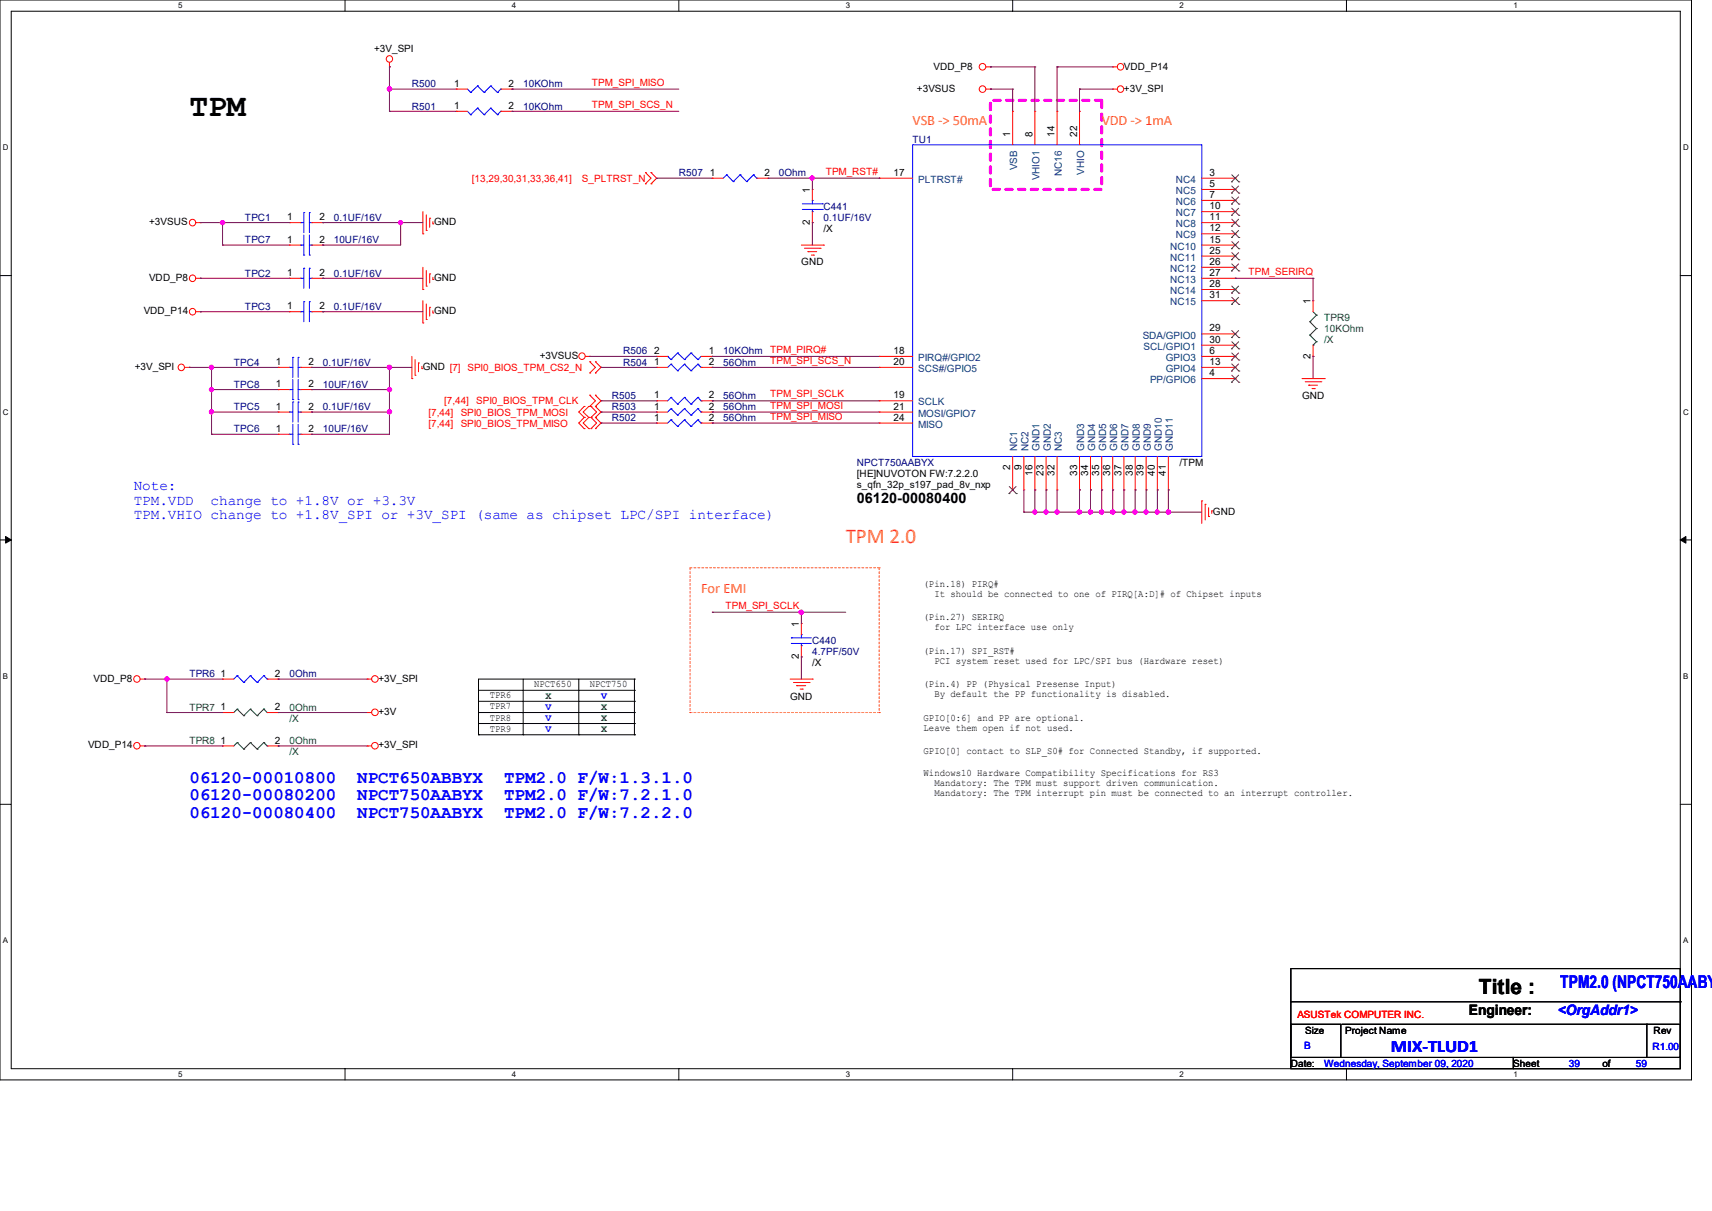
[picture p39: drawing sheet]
<svg xmlns="http://www.w3.org/2000/svg" width="297mm" height="210mm" viewBox="0 0 297 210" stroke-linecap="round" stroke-linejoin="round" font-family="sans-serif">
<defs><g id="words">
<text font-size="5.6" x="32.9" y="20.1">TPM</text>
<text font-size="3.6" fill="#ff8000" x="146.7" y="94.2">TPM 2.0</text>
<text font-size="3.6" x="256.6" y="172.3">Title :</text>
<g font-size="3" fill="#00f">
<text x="32.9" y="135.8">06120-00010800</text>
<text x="62" y="135.8">NPCT650ABBYX</text>
<text x="87.4" y="135.8">TPM2.0 F/W:1.3.1.0</text>
<text x="32.9" y="138.8">06120-00080200</text>
<text x="32.9" y="141.9">06120-00080400</text>
<text x="62" y="138.8">NPCT750AABYX</text>
<text x="62" y="141.9">NPCT750AABYX</text>
<text x="87.4" y="138.8">TPM2.0 F/W:7.2.1.0</text>
<text x="87.4" y="141.9">TPM2.0 F/W:7.2.2.0</text>
<text x="270.7" y="171.4">TPM2.0 (NPCT750AABYX</text>
<text x="241.3" y="182.5">MIX-TLUD1</text>
</g>
<g font-size="2.5" fill="#ff8000">
<text x="158.3" y="21.7">VSB -&gt; 50mA</text>
<text x="191.1" y="21.7">VDD -&gt; 1mA</text>
<text x="121.6" y="102.8">For EMI</text>
</g>
<g font-size="2.5" fill="#00f">
<text x="23.2" y="85">Note:</text>
<text x="23.2" y="87.5">TPM.VDD</text>
<text x="36.5" y="87.5">change to +1.8V or +3.3V</text>
<text x="23.2" y="90">TPM.VHIO change to +1.8V_SPI or +3V_SPI (same as chipset LPC/SPI interface)</text>
<text x="270.3" y="176">&lt;OrgAddr1&gt;</text>
</g>
<g font-size="2.5">
<text x="148.7" y="87.3">06120-00080400</text>
<text x="254.8" y="176.1">Engineer:</text>
</g>
<g font-size="1.7">
<text x="64.9" y="9">+3V_SPI</text>
<text x="78.8" y="15">1</text>
<text x="88.2" y="15">2</text>
<text x="159.1" y="15.9">+3VSUS</text>
<text x="162" y="12.1">VDD_P8</text>
<text x="195" y="12.1">VDD_P14</text>
<text x="195" y="15.9">+3V_SPI</text>
<text x="78.8" y="18.9">1</text>
<text x="88.2" y="18.9">2</text>
<text x="175.3" y="23.7" transform="rotate(-90 175.3 23.7)">1</text>
<text x="179.1" y="23.7" transform="rotate(-90 179.1 23.7)">8</text>
<text x="183" y="23.7" transform="rotate(-90 183 23.7)">14</text>
<text x="186.9" y="23.7" transform="rotate(-90 186.9 23.7)">22</text>
<text x="123.1" y="30.5">1</text>
<text x="132.6" y="30.5">2</text>
<text x="140.5" y="33.4" transform="rotate(-90 140.5 33.4)">1</text>
<text x="155" y="30.5">17</text>
<text x="209.8" y="32.4">5</text>
<text x="209.8" y="30.5">3</text>
<text x="209.8" y="34.3">7</text>
<text x="25.9" y="39.1">+3VSUS</text>
<text x="49.8" y="38.2">1</text>
<text x="55.4" y="38.2">2</text>
<text x="75.3" y="39.1">GND</text>
<text x="140.5" y="39" transform="rotate(-90 140.5 39)">2</text>
<text x="142.9" y="40.2">/X</text>
<text x="209.8" y="40.1">12</text>
<text x="209.8" y="38.2">11</text>
<text x="209.8" y="36.3">10</text>
<text x="49.8" y="42.1">1</text>
<text x="49.8" y="47.8">1</text>
<text x="55.4" y="42.1">2</text>
<text x="55.4" y="47.8">2</text>
<text x="139" y="46">GND</text>
<text x="209.8" y="42.1">15</text>
<text x="209.8" y="44">25</text>
<text x="209.8" y="45.9">26</text>
<text x="209.8" y="47.8">27</text>
<text x="25.9" y="48.7">VDD_P8</text>
<text x="49.8" y="53.6">1</text>
<text x="55.4" y="53.6">2</text>
<text x="75.3" y="48.7">GND</text>
<text x="209.8" y="49.8">28</text>
<text x="209.8" y="51.7">31</text>
<text x="227.4" y="52.7" transform="rotate(-90 227.4 52.7)">1</text>
<text x="24.9" y="54.5">VDD_P14</text>
<text x="75.3" y="54.5">GND</text>
<text x="209.8" y="57.5">29</text>
<text x="209.8" y="59.4">30</text>
<text x="23.4" y="64.2">+3V_SPI</text>
<text x="47.9" y="63.3">1</text>
<text x="53.5" y="63.3">2</text>
<text x="73.4" y="64.2">GND [7] SPI0_BIOS_TPM_CS2_N</text>
<text x="93.6" y="62.2">+3VSUS</text>
<text x="113.5" y="63.3">1</text>
<text x="113.5" y="61.4">2</text>
<text x="123" y="63.3">2</text>
<text x="123" y="61.4">1</text>
<text x="155" y="61.4">18</text>
<text x="155" y="63.3">20</text>
<text x="209.8" y="65.2">4</text>
<text x="209.8" y="61.4">6</text>
<text x="209.8" y="63.3">13</text>
<text x="227.4" y="62.2" transform="rotate(-90 227.4 62.2)">2</text>
<text x="47.9" y="67.1">1</text>
<text x="47.9" y="71">1</text>
<text x="53.5" y="67.1">2</text>
<text x="53.5" y="71">2</text>
<text x="113.5" y="71">1</text>
<text x="113.5" y="69.1">1</text>
<text x="123" y="71">2</text>
<text x="123" y="69.1">2</text>
<text x="155" y="69.1">19</text>
<text x="155" y="71">21</text>
<text x="225.9" y="69.2">GND</text>
<text x="47.9" y="74.9">1</text>
<text x="53.5" y="74.9">2</text>
<text x="113.5" y="72.9">1</text>
<text x="123" y="72.9">2</text>
<text x="155" y="72.9">24</text>
<text x="148.7" y="82.7">[HE]NUVOTON FW:7.2.2.0</text>
<text x="175.3" y="81.5" transform="rotate(-90 175.3 81.5)">2</text>
<text x="177.2" y="81.5" transform="rotate(-90 177.2 81.5)">9</text>
<text x="179.1" y="82.5" transform="rotate(-90 179.1 82.5)">16</text>
<text x="181.1" y="82.5" transform="rotate(-90 181.1 82.5)">23</text>
<text x="183" y="82.5" transform="rotate(-90 183 82.5)">32</text>
<text x="186.9" y="82.5" transform="rotate(-90 186.9 82.5)">33</text>
<text x="188.8" y="82.5" transform="rotate(-90 188.8 82.5)">34</text>
<text x="190.7" y="82.5" transform="rotate(-90 190.7 82.5)">35</text>
<text x="192.6" y="82.5" transform="rotate(-90 192.6 82.5)">36</text>
<text x="194.6" y="82.5" transform="rotate(-90 194.6 82.5)">37</text>
<text x="196.5" y="82.5" transform="rotate(-90 196.5 82.5)">38</text>
<text x="198.4" y="82.5" transform="rotate(-90 198.4 82.5)">39</text>
<text x="200.4" y="82.5" transform="rotate(-90 200.4 82.5)">40</text>
<text x="202.3" y="82.5" transform="rotate(-90 202.3 82.5)">41</text>
<text x="204.6" y="80.8">/TPM</text>
<text x="148.7" y="84.6">s_qfn_32p_s197_pad_8v_nxp</text>
<text x="210.4" y="89.3">GND</text>
<text x="160.2" y="101.8">(Pin.18) PIRQ#</text>
<text x="160.2" y="107.6">(Pin.27) SERIRQ</text>
<text x="162.1" y="103.5">It should be connected to one of PIRQ[A:D]# of Chipset inputs</text>
<text x="138.6" y="108.7" transform="rotate(-90 138.6 108.7)">1</text>
<text x="160.2" y="113.4">(Pin.17) SPI_RST#</text>
<text x="162.1" y="109.3">for LPC interface use only</text>
<text x="16.2" y="118.2">VDD_P8</text>
<text x="38.2" y="117.3">1</text>
<text x="47.7" y="117.3">2</text>
<text x="65.7" y="118.2">+3V_SPI</text>
<text x="92.7" y="119.2">NPCT650</text>
<text x="102.3" y="119.2">NPCT750</text>
<text x="138.6" y="114.3" transform="rotate(-90 138.6 114.3)">2</text>
<text x="140.9" y="115.5">/X</text>
<text x="160.2" y="119.2">(Pin.4) PP (Physical Presense Input)</text>
<text x="162.1" y="115.1">PCI system reset used for LPC/SPI bus (Hardware reset)</text>
<text x="38.2" y="123.1">1</text>
<text x="47.7" y="123.1">2</text>
<text x="65.7" y="124">+3V</text>
<text x="85" y="121.1">TPR6</text>
<text x="85" y="123">TPR7</text>
<text x="85" y="125">TPR8</text>
<text x="137.1" y="121.3">GND</text>
<text x="160.2" y="125">GPIO[0:6] and PP are optional.</text>
<text x="162.1" y="120.9">By default the PP functionality is disabled.</text>
<text x="15.3" y="129.8">VDD_P14</text>
<text x="38.2" y="128.9">1</text>
<text x="47.7" y="128.9">2</text>
<text x="65.7" y="129.8">+3V_SPI</text>
<text x="85" y="126.9">TPR9</text>
<text x="160.2" y="126.7">Leave them open if not used.</text>
<text x="160.2" y="130.8">GPIO[0] contact to SLP_S0# for Connected Standby, if supported.</text>
<text x="160.2" y="134.6">Windows10 Hardware Compatibility Specifications for RS3</text>
<text x="162.1" y="136.4">Mandatory: The TPM must support driven communication.</text>
<text x="162.1" y="138.1">Mandatory: The TPM interrupt pin must be connected to an interrupt controller.</text>
<text x="226.4" y="179.2">Size</text>
<text x="233.4" y="179.2">Project Name</text>
<text x="286.9" y="179.4">Rev</text>
<text x="223.9" y="185">Date:</text>
<text x="262.5" y="185">Sheet</text>
<text x="278" y="185">of</text>
</g>
<g font-size="1.7" fill="#000080">
<text x="71.5" y="15.2">R500</text>
<text x="90.8" y="15.2">10KOhm</text>
<text x="71.5" y="19">R501</text>
<text x="90.8" y="19">10KOhm</text>
<text x="158.3" y="24.8">TU1</text>
<text x="117.8" y="30.6">R507</text>
<text x="135.1" y="30.6">0Ohm</text>
<text x="42.5" y="38.3">TPC1</text>
<text x="57.9" y="38.3">0.1UF/16V</text>
<text x="142.9" y="36.4">C441</text>
<text x="142.9" y="38.3">0.1UF/16V</text>
<text x="42.5" y="42.2">TPC7</text>
<text x="42.5" y="48">TPC2</text>
<text x="57.9" y="42.2">10UF/16V</text>
<text x="57.9" y="48">0.1UF/16V</text>
<text x="42.5" y="53.8">TPC3</text>
<text x="57.9" y="53.8">0.1UF/16V</text>
<text x="40.6" y="63.4">TPC4</text>
<text x="56" y="63.4">0.1UF/16V</text>
<text x="108.1" y="63.4">R504</text>
<text x="108.1" y="61.5">R506</text>
<text x="125.5" y="63.4">56Ohm</text>
<text x="125.5" y="61.5">10KOhm</text>
<text x="40.6" y="67.3">TPC8</text>
<text x="40.6" y="71.1">TPC5</text>
<text x="56" y="67.3">10UF/16V</text>
<text x="56" y="71.1">0.1UF/16V</text>
<text x="106.2" y="71.1">R503</text>
<text x="106.2" y="69.2">R505</text>
<text x="125.5" y="71.1">56Ohm</text>
<text x="125.5" y="69.2">56Ohm</text>
<text x="40.6" y="75">TPC6</text>
<text x="56" y="75">10UF/16V</text>
<text x="106.2" y="73.1">R502</text>
<text x="125.5" y="73.1">56Ohm</text>
<text x="148.7" y="80.8">NPCT750AABYX</text>
<text x="140.9" y="111.7">C440</text>
<text x="140.9" y="113.6">4.7PF/50V</text>
<text x="32.8" y="117.4">TPR6</text>
<text x="50.2" y="117.4">0Ohm</text>
</g>
<g font-size="1.7" fill="#f00">
<text x="102.7" y="14.9">TPM_SPI_MISO</text>
<text x="102.7" y="18.7">TPM_SPI_SCS_N</text>
<text x="81.9" y="31.5">[13,29,30,31,33,36,41]</text>
<text x="101" y="31.5">S_PLTRST_N</text>
<text x="143.3" y="30.3">TPM_RST#</text>
<text x="216.6" y="47.7">TPM_SERIRQ</text>
<text x="133.6" y="61.2">TPM_PIRQ#</text>
<text x="133.6" y="63.1">TPM_SPI_SCS_N</text>
<text x="77" y="70.1">[7,44]</text>
<text x="82.6" y="70.1">SPI0_BIOS_TPM_CLK</text>
<text x="133.6" y="68.9">TPM_SPI_SCLK</text>
<text x="133.6" y="70.9">TPM_SPI_MOSI</text>
<text x="74.3" y="72.1">[7,44]</text>
<text x="74.3" y="74">[7,44]</text>
<text x="79.9" y="72.1">SPI0_BIOS_TPM_MOSI</text>
<text x="79.9" y="74">SPI0_BIOS_TPM_MISO</text>
<text x="133.6" y="72.8">TPM_SPI_MISO</text>
<text x="125.9" y="105.6">TPM_SPI_SCLK</text>
<text x="225.1" y="176.5">ASUSTek COMPUTER INC.</text>
</g>
<g font-size="1.7" fill="#004080">
<text x="176.5" y="29.5" transform="rotate(-90 176.5 29.5)">VSB</text>
<text x="159.3" y="31.7">PLTRST#</text>
<text x="180.3" y="31.2" transform="rotate(-90 180.3 31.2)">VHIO1</text>
<text x="184.2" y="30.5" transform="rotate(-90 184.2 30.5)">NC16</text>
<text x="188.1" y="30.3" transform="rotate(-90 188.1 30.3)">VHIO</text>
<text x="204" y="33.7">NC5</text>
<text x="204" y="31.7">NC4</text>
<text x="204" y="35.6">NC6</text>
<text x="204" y="41.4">NC9</text>
<text x="204" y="39.4">NC8</text>
<text x="204" y="37.5">NC7</text>
<text x="203" y="43.3">NC10</text>
<text x="203" y="45.2">NC11</text>
<text x="203" y="47.2">NC12</text>
<text x="203" y="49.1">NC13</text>
<text x="203" y="51">NC14</text>
<text x="203" y="53">NC15</text>
<text x="198.2" y="58.7">SDA/GPIO0</text>
<text x="159.3" y="62.6">PIRQ#/GPIO2</text>
<text x="159.3" y="64.5">SCS#/GPIO5</text>
<text x="198.4" y="60.7">SCL/GPIO1</text>
<text x="202.3" y="62.6">GPIO3</text>
<text x="202.3" y="64.5">GPIO4</text>
<text x="159.3" y="70.3">SCLK</text>
<text x="199.5" y="66.5">PP/GPIO6</text>
<text x="159.3" y="74.2">MISO</text>
<text x="159.3" y="72.3">MOSI/GPIO7</text>
<text x="176.5" y="78.2" transform="rotate(-90 176.5 78.2)">NC1</text>
<text x="178.4" y="78.2" transform="rotate(-90 178.4 78.2)">NC2</text>
<text x="180.3" y="78.2" transform="rotate(-90 180.3 78.2)">GND1</text>
<text x="182.3" y="78.2" transform="rotate(-90 182.3 78.2)">GND2</text>
<text x="184.2" y="78.2" transform="rotate(-90 184.2 78.2)">NC3</text>
<text x="188.1" y="78.2" transform="rotate(-90 188.1 78.2)">GND3</text>
<text x="190" y="78.2" transform="rotate(-90 190 78.2)">GND4</text>
<text x="191.9" y="78.2" transform="rotate(-90 191.9 78.2)">GND5</text>
<text x="193.8" y="78.2" transform="rotate(-90 193.8 78.2)">GND6</text>
<text x="195.8" y="78.2" transform="rotate(-90 195.8 78.2)">GND7</text>
<text x="197.7" y="78.2" transform="rotate(-90 197.7 78.2)">GND8</text>
<text x="199.6" y="78.2" transform="rotate(-90 199.6 78.2)">GND9</text>
<text x="201.6" y="78.2" transform="rotate(-90 201.6 78.2)">GND10</text>
<text x="203.5" y="78.2" transform="rotate(-90 203.5 78.2)">GND11</text>
</g>
<g font-size="1.7" fill="#008000">
<text x="229.7" y="55.7">TPR9</text>
<text x="229.7" y="57.6">10KOhm</text>
<text x="229.7" y="59.5">/X</text>
<text x="32.8" y="123.2">TPR7</text>
<text x="50.2" y="123.2">0Ohm</text>
<text x="50.2" y="125.2">/X</text>
<text x="94.6" y="121.2">X</text>
<text x="104.3" y="123.1">X</text>
<text x="104.3" y="125.1">X</text>
<text x="32.8" y="129">TPR8</text>
<text x="50.2" y="129">0Ohm</text>
<text x="50.2" y="131">/X</text>
<text x="104.3" y="127">X</text>
</g>
<g font-size="1.7" fill="#00f">
<text x="94.6" y="123.1">V</text>
<text x="94.6" y="125.1">V</text>
<text x="104.3" y="121.2">V</text>
<text x="94.6" y="127">V</text>
<text x="226.3" y="181.9">B</text>
<text x="229.7" y="185">Wednesday, September 09, 2020</text>
<text x="272.2" y="185">39</text>
<text x="283.8" y="185">59</text>
<text x="286.7" y="182.1">R1.00</text>
</g>
<g font-size="1.4">
<text x="30.9" y="1.4">5</text>
<text x="88.8" y="1.4">4</text>
<text x="146.7" y="1.4">3</text>
<text x="204.6" y="1.4">2</text>
<text x="262.6" y="1.4">1</text>
<text x=".5" y="26.1">D</text>
<text x="292" y="26.1">D</text>
<text x=".5" y="71.9">C</text>
<text x="292" y="71.9">C</text>
<text x=".5" y="117.8">B</text>
<text x="292" y="117.8">B</text>
<text x=".5" y="163.6">A</text>
<text x="292" y="163.6">A</text>
<text x="30.9" y="186.8">5</text>
<text x="88.8" y="186.8">4</text>
<text x="146.7" y="186.8">3</text>
<text x="204.6" y="186.8">2</text>
<text x="262.6" y="186.8">1</text>
</g>
</g></defs>
<path d="M0 0h293.5v187.3h-293.5zM1.9 1.9h289.6v183.4h-289.6z" fill="none" stroke="#000" stroke-width=".17"/>
<g fill="#fff">
<path d="M30.9 .2h.8v1.5h-.8z"/>
<path d="M30.9 185.5h.8v1.6h-.8z"/>
</g>
<path d="M59.9 0v1.9M59.9 185.3v2" fill="none" stroke="#000" stroke-width=".17"/>
<g fill="#fff">
<path d="M88.8 .2h.8v1.5h-.8z"/>
<path d="M88.8 185.5h.8v1.6h-.8z"/>
</g>
<path d="M117.8 0v1.9M117.8 185.3v2" fill="none" stroke="#000" stroke-width=".17"/>
<g fill="#fff">
<path d="M146.7 .2h.8v1.5h-.8z"/>
<path d="M146.7 185.5h.8v1.6h-.8z"/>
</g>
<path d="M175.7 0v1.9M175.7 185.3v2" fill="none" stroke="#000" stroke-width=".17"/>
<g fill="#fff">
<path d="M204.6 .2h.8v1.5h-.8z"/>
<path d="M204.6 185.5h.8v1.6h-.8z"/>
</g>
<path d="M233.6 0v1.9M233.6 185.3v2" fill="none" stroke="#000" stroke-width=".17"/>
<g fill="#fff">
<path d="M262.6 .2h.7v1.5h-.7z"/>
<path d="M262.6 185.5h.7v1.6h-.7z"/>
<path d="M.5 24.8h1v1.6h-1z"/>
<path d="M292 24.8h1v1.6h-1z"/>
<path d="M.5 70.7h1v1.5h-1z"/>
<path d="M292 70.7h1v1.5h-1z"/>
</g>
<path d="M0 47.8h1.9M291.5 47.8h2" fill="none" stroke="#000" stroke-width=".17"/>
<g fill="#fff">
<path d="M.5 116.5h.9v1.6h-.9z"/>
<path d="M292 116.5h.9v1.6h-.9z"/>
</g>
<path d="M0 93.6h1.9M291.5 93.6h2" fill="none" stroke="#000" stroke-width=".17"/>
<path d="M1 93l.9 .6-.9 .6zM291.5 93.6l1-.6v1.2z" fill="#000" stroke="#000" stroke-width=".17"/>
<g fill="#fff">
<path d="M.5 162.4h.9v1.5h-.9z"/>
<path d="M292 162.4h.9v1.5h-.9z"/>
</g>
<g fill="none" stroke="#000" stroke-width=".17">
<path d="M83 119.7h27.1M90.8 117.8v9.6M100.4 117.8v9.6M110.1 119.7h.1M110.1 117.8h.1M110.1 117.8h-27.1v9.6M110.1 117.8v9.6M0 139.5h1.9M83 127.4h.1M83 121.6h27.1M83 125.5h27.1M83 127.4h27.1"/>
<path d="M83 123.6h27.1M90.8 127.4h.1M100.4 127.4h.1M110.1 121.6h.1M110.1 125.5h.1M110.1 127.4h.1M110.1 123.6h.1M291.5 139.5h2M223.9 168h67.6v15.4h-67.6zM223.9 177.6h8.7v5.8h-8.7zM223.9 173.7h67.6M232.8 177.6h52.9"/>
<path d="M285.7 177.6h5.8v5.8h-5.8zM285.7 177.6h.1M291.5 173.7h.1M223.9 183.4h38.7v1.9h-38.7zM262.6 183.4h28.9v1.9h-28.9z"/>
</g>
<path d="M171.8 17.4h19.3v15.5h-19.3z" fill="none" stroke="#f0f" stroke-width=".55" stroke-dasharray="1.1"/>
<path d="M119.7 98.5h32.8M119.7 98.5v25.1M152.5 98.5v25.1M152.5 98.5h.1M119.7 123.6h32.8M119.7 123.6h.1M152.5 123.6h.1" fill="none" stroke="#ff8000" stroke-width=".17" stroke-dasharray=".3"/>
<g fill="none" stroke="#f00" stroke-width=".17">
<path d="M67.6 11.6h.1M67.6 10.8v.8M79.2 19.3h.1M79.2 15.5h.1M79.2 15.5h1.9M79.2 19.3h1.9M86.9 15.5h1.9M86.9 19.3h1.9M88.8 19.3h.1M88.8 15.5h.1M171.1 15.5h.7M171.1 11.6h.7"/>
<path d="M171.8 15.5h.1M171.8 11.6h.1M175.7 19.3h.1M175.7 19.3v5.8M179.5 19.3h.1M179.5 19.3v5.8M183.4 19.3h.1M183.4 19.3v5.8M187.3 19.3h.1M187.3 19.3v5.8M193 11.6h.1M193 15.5h.1"/>
<path d="M193 15.5h.8M193 11.6h.8M34 38.6h.8M34.8 38.6h.1M50.2 38.6h.1M50.2 38.6h2M54.1 38.6h1.9M56 38.6h.1M73.4 36.7v3.9M74 40h.1M74 37.3v2.7M74.5 37.8h.1"/>
<path d="M74.5 37.8v1.6M75.1 38.8h.1M75.1 38.4v.4M112 29.9h.1M112 31.9h.1M112 29.9l.9 1-.9 1M112.9 31.9h.1M112.9 29.9h.1M112.9 29.9l1 1-1 1M123.6 30.9h.1M123.6 30.9h1.9M131.3 30.9h1.9"/>
<path d="M133.2 30.9h.1M140.9 32.9h.1M140.9 38.6h.1M140.9 32.9v1.9M140.9 36.7v1.9M152.5 30.9h.1M152.5 30.9h5.8M208.5 38.6h5.8M208.5 30.9h5.8M208.5 32.9h5.8M208.5 36.7h5.8M208.5 34.8h5.8"/>
<path d="M214.3 32.9h.1M214.3 30.9h.1M214.3 38.6h.1M214.3 36.7h.1M214.3 34.8h.1M34 48.3h.8M34 54.1h.8M34.8 48.3h.1M34.8 54.1h.1M50.2 42.5h.1M50.2 48.3h.1M50.2 54.1h.1"/>
<path d="M50.2 48.3h2M50.2 54.1h2M50.2 42.5h2M54.1 48.3h1.9M54.1 54.1h1.9M54.1 42.5h1.9M56 42.5h.1M56 48.3h.1M56 54.1h.1M73.4 50.2h.1M73.4 56h.1M73.4 40.6h.1"/>
<path d="M73.4 46.4v3.8M73.4 52.2v3.8M74 49.6h.1M74 55.4h.1M74 46.9v2.7M74 52.7v2.7M74.5 47.5h.1M74.5 53.3h.1M74.5 47.5v1.6M74.5 53.3v1.5M75.1 48.5h.1M75.1 54.3h.1"/>
<path d="M75.1 48.1v.4M75.1 53.9v.4M139 42.5h3.9M139.6 43.1h2.7M140.2 43.6h.1M140.2 43.6h1.5M140.8 44.2h.3M141.1 44.2h.1M142.3 43.1h.1M142.9 42.5h.1M208.5 48.3h5.8M208.5 42.5h5.8"/>
<path d="M208.5 40.6h5.8M208.5 44.4h5.8M208.5 46.4h5.8M208.5 57.9h5.8M208.5 59.9h5.8M208.5 50.2h5.8M208.5 52.2h5.8M214.3 40.6h.1M214.3 42.5h.1M214.3 44.4h.1M214.3 46.4h.1M214.3 57.9h.1"/>
<path d="M214.3 59.9h.1M214.3 48.3h.1M214.3 50.2h.1M214.3 52.2h.1M227.8 52.2h.1M227.8 52.2v1.9M227.8 59.9v1.9M32 63.7h.9M32.9 63.7h.1M48.3 67.6h.1M48.3 75.3h.1M48.3 63.7h.1"/>
<path d="M48.3 71.5h.1M48.3 63.7h1.9M48.3 67.6h1.9M48.3 71.5h1.9M48.3 75.3h1.9M52.2 63.7h1.9M52.2 67.6h1.9M52.2 71.5h1.9M52.2 75.3h1.9M54.1 67.6h.1M54.1 75.3h.1M54.1 63.7h.1"/>
<path d="M54.1 71.5h.1M71.5 65.7h.1M71.5 61.8v3.9M72 65.1h.1M72 62.4v2.7M72.6 62.9h.1M72.6 62.9v1.6M73.2 63.9h.1M73.2 63.5v.4M101.3 70.5h.1M101.3 72.4h.1M101.3 74.3h.1"/>
<path d="M101.3 70.5l-.9 1 .9 .9M101.3 72.4l-.9 1 .9 .9M101.6 61.8h.7M102.2 72.4h.1M102.2 70.5h.1M102.2 74.3h.1M102.2 70.5l-1 1 1 .9M102.2 72.4l-1 1 1 .9M102.3 61.8h.1M102.3 62.7h.1M102.3 64.7h.1M102.3 68.5h.1"/>
<path d="M102.3 70.5h.1M102.3 62.7l1 1-1 1M102.3 68.5l1 1-1 1M102.5 72.4h.1M102.5 70.5h.1M102.5 74.3h.1M102.5 70.5l1 1-1 .9M102.5 72.4l1 1-1 .9M103.3 64.7h.1M103.3 62.7h.1M103.3 70.5h.1M103.3 72.4h.1"/>
<path d="M103.3 74.3h.1M103.3 68.5h.1M103.3 62.7l1 1-1 1M103.3 70.5l1 1-1 .9M103.3 72.4l1 1-1 .9M103.3 68.5l1 1-1 1M113.9 63.7h.1M113.9 71.5h.1M113.9 73.4h.1M113.9 69.5h.1M113.9 61.8h.1M113.9 63.7h1.9"/>
<path d="M113.9 61.8h1.9M113.9 71.5h1.9M113.9 73.4h1.9M113.9 69.5h1.9M121.6 63.7h2M121.6 61.8h2M121.6 71.5h2M121.6 73.4h2M121.6 69.5h2M123.6 63.7h.1M123.6 71.5h.1M123.6 73.4h.1"/>
<path d="M123.6 69.5h.1M123.6 61.8h.1M152.5 61.8h.1M152.5 69.5h.1M152.5 73.4h.1M152.5 71.5h.1M152.5 63.7h.1M152.5 63.7h5.8M152.5 61.8h5.8M152.5 71.5h5.8M152.5 73.4h5.8M152.5 69.5h5.8"/>
<path d="M175.7 79.2v5.8M177.6 79.2v5.8M179.5 79.2v5.8M181.5 79.2v5.8M183.4 79.2v5.8M187.3 79.2v5.8M189.2 79.2v5.8M191.1 79.2v5.8M193 79.2v5.8M195 79.2v5.8M196.9 79.2v5.8M198.8 79.2v5.8"/>
<path d="M200.8 79.2v5.8M202.7 79.2v5.8M208.5 63.7h5.8M208.5 65.7h5.8M208.5 61.8h5.8M214.3 65.7h.1M214.3 61.8h.1M214.3 63.7h.1M225.9 65.7h3.8M226.4 66.2h2.8M227 66.8h.1M227 66.8h1.6"/>
<path d="M227.6 67.4h.4M227.8 61.8h.1M228 67.4h.1M229.2 66.2h.1M229.7 65.7h.1M175.7 85h.1M177.6 85h.1M179.5 85h.1M181.5 85h.1M183.4 85h.1M187.3 85h.1M189.2 85h.1"/>
<path d="M191.1 85h.1M193 85h.1M195 85h.1M196.9 85h.1M198.8 85h.1M200.8 85h.1M202.7 85h.1M208.5 86.9h.1M208.5 86.9v3.9M209.1 87.5h.1M209.1 87.5v2.7M209.7 89.6h.1"/>
<path d="M209.7 88.1v1.5M210.2 88.6h.1M210.2 88.6v.4M24.3 117.8h.8M25.1 117.8h.1M38.6 117.8h.1M38.6 117.8h2M46.4 117.8h1.9M48.3 117.8h.1M63.7 117.8h.1M63.7 117.8h.8M137.1 117.8h3.8"/>
<path d="M137.7 118.4h2.7M138.2 118.9h.1M138.2 118.9h1.6M138.8 119.5h.4M139 108.1h.1M139 113.9h.1M139 108.1v2M139 112v1.9M139.2 119.5h.1M140.4 118.4h.1M140.9 117.8h.1M24.3 129.4h.8"/>
<path d="M25.1 129.4h.1M38.6 129.4h.1M38.6 123.6h.1M38.6 129.4h2M38.6 123.6h2M46.4 129.4h1.9M46.4 123.6h1.9M48.3 129.4h.1M48.3 123.6h.1M63.7 123.6h.1M63.7 129.4h.1M63.7 129.4h.8"/>
<path d="M63.7 123.6h.8"/>
<circle cx="67.6" cy="10.2" r=".56"/>
<circle cx="170.5" cy="11.6" r=".57"/>
<circle cx="170.5" cy="15.5" r=".57"/>
<circle cx="194.4" cy="15.5" r=".56"/>
<circle cx="194.4" cy="11.6" r=".56"/>
<circle cx="33.4" cy="38.6" r=".56"/>
<circle cx="33.4" cy="48.3" r=".56"/>
<circle cx="33.4" cy="54.1" r=".56"/>
<circle cx="31.4" cy="63.7" r=".56"/>
<circle cx="101" cy="61.8" r=".56"/>
<circle cx="23.7" cy="117.8" r=".56"/>
<circle cx="65" cy="117.8" r=".57"/>
<circle cx="23.7" cy="129.3" r=".56"/>
<circle cx="65" cy="129.3" r=".57"/>
<circle cx="65" cy="123.5" r=".57"/>
</g>
<g fill="none" stroke="#008000" stroke-width=".17">
<path d="M227.2 58.1h.1M227.2 55.8h.1M227.2 58.1l1.2 1.2M227.2 55.8l1.2 1.2M227.8 59.9h.1M227.8 54.1l.6 .6M228.4 59.3h.1M228.4 54.7h.1M228.4 57h.1M228.4 59.3l-.6 .6M228.4 57l-1.2 1.1M228.4 54.7l-1.2 1.1"/>
<path d="M41.1 128.8h.1M41.1 123h.1M41.1 128.8l1.2 1.1M41.1 128.8l-.5 .6M41.1 123l1.2 1.1M41.1 123l-.5 .6M42.3 129.9h.1M42.3 124.1h.1M43.4 128.8h.1M43.4 123h.1M43.4 128.8l1.2 1.1M43.4 128.8l-1.1 1.1"/>
<path d="M43.4 123l1.2 1.1M43.4 123l-1.1 1.1M44.6 129.9h.1M44.6 124.1h.1M45.8 128.8h.1M45.8 123h.1M45.8 128.8l.6 .6M45.8 128.8l-1.2 1.1M45.8 123l.6 .6M45.8 123l-1.2 1.1M46.4 129.4h.1M46.4 123.6h.1"/>
</g>
<g fill="none" stroke="#00f" stroke-width=".17">
<path d="M81.1 19.3l.6 .6M81.1 15.5l.6 .5M81.7 19.9h.1M81.7 16h.1M82.8 18.8h.1M82.8 14.9h.1M82.8 18.8l-1.1 1.1M82.8 18.8l1.2 1.1M82.8 14.9l-1.1 1.1M82.8 14.9l1.2 1.1M84 19.9h.1M84 16h.1"/>
<path d="M85.1 18.8h.1M85.1 14.9h.1M85.1 18.8l-1.1 1.1M85.1 18.8l1.2 1.1M85.1 14.9l-1.1 1.1M85.1 14.9l1.2 1.1M86.3 19.9h.1M86.3 16h.1M86.9 19.3h.1M86.9 15.5h.1M86.9 19.3l-.6 .6M86.9 15.5l-.6 .5"/>
<path d="M52.2 38.6h.1M52.2 38.6h.5M52.7 36.9h.1M52.7 36.9v3.4M53.7 36.9h.1M53.7 36.9v3.4M53.7 38.6h.4M54.1 38.6h.1M126.1 30.3h.1M126.1 30.3l1.1 1.2M126.1 30.3l-.6 .6M127.2 31.5h.1"/>
<path d="M128.4 30.3h.1M128.4 30.3l1.1 1.2M128.4 30.3l-1.2 1.2M129.5 31.5h.1M130.7 30.3h.1M130.7 30.3l.6 .6M130.7 30.3l-1.2 1.2M131.3 30.9h.1M139.2 35.3h3.5M139.2 36.3h3.5M140.9 34.8h.1M140.9 36.7h.1"/>
<path d="M140.9 34.8v.5M140.9 36.3v.4M142.7 35.3h.1M142.7 36.3h.1M158.3 25.1h50.2v54.1h-50.2zM52.2 42.5h.1M52.2 48.3h.1M52.2 54.1h.1M52.2 42.5h.5M52.2 48.3h.5M52.2 54.1h.5M52.7 44.2h.1"/>
<path d="M52.7 46.5h.1M52.7 52.3h.1M52.7 40.8v3.4M52.7 46.5v3.5M52.7 52.3v3.5M53.7 44.2h.1M53.7 46.5h.1M53.7 52.3h.1M53.7 40.8v3.4M53.7 46.5v3.5M53.7 52.3v3.5M53.7 42.5h.4"/>
<path d="M53.7 48.3h.4M53.7 54.1h.4M54.1 42.5h.1M54.1 48.3h.1M54.1 54.1h.1M50.2 67.6h.1M50.2 75.3h.1M50.2 63.7h.1M50.2 71.5h.1M50.2 67.6h.6M50.2 75.3h.6M50.2 63.7h.6"/>
<path d="M50.2 71.5h.6M50.8 69.3h.1M50.8 77h.1M50.8 62h.1M50.8 69.7h.1M50.8 62v3.4M50.8 65.8v3.5M50.8 69.7v3.5M50.8 73.6v3.4M51.7 69.3h.1M51.7 77h.1M51.7 62h.1"/>
<path d="M51.7 69.7h.1M51.7 62v3.4M51.7 65.8v3.5M51.7 69.7v3.5M51.7 73.6v3.4M51.7 67.6h.5M51.7 75.3h.5M51.7 63.7h.5M51.7 71.5h.5M52.2 67.6h.1M52.2 75.3h.1M52.2 63.7h.1"/>
<path d="M52.2 71.5h.1M115.8 61.8h.1M115.8 61.8l.6 .6M116.4 63.2h.1M116.4 70.9h.1M116.4 72.8h.1M116.4 68.9h.1M116.4 62.4h.1M116.4 63.2l1.2 1.1M116.4 63.2l-.6 .5M116.4 70.9l1.2 1.1M116.4 70.9l-.6 .6"/>
<path d="M116.4 72.8l1.2 1.2M116.4 72.8l-.6 .6M116.4 68.9l1.2 1.2M116.4 68.9l-.6 .6M117.6 64.3h.1M117.6 72h.1M117.6 74h.1M117.6 70.1h.1M117.6 61.2h.1M117.6 61.2l1.1 1.2M117.6 61.2l-1.2 1.2M118.7 63.2h.1"/>
<path d="M118.7 70.9h.1M118.7 72.8h.1M118.7 68.9h.1M118.7 62.4h.1M118.7 63.2l1.2 1.1M118.7 63.2l-1.1 1.1M118.7 70.9l1.2 1.1M118.7 70.9l-1.1 1.1M118.7 72.8l1.2 1.2M118.7 72.8l-1.1 1.2M118.7 68.9l1.2 1.2M118.7 68.9l-1.1 1.2"/>
<path d="M119.9 64.3h.1M119.9 72h.1M119.9 74h.1M119.9 70.1h.1M119.9 61.2h.1M119.9 61.2l1.2 1.2M119.9 61.2l-1.2 1.2M121.1 63.2h.1M121.1 70.9h.1M121.1 72.8h.1M121.1 68.9h.1M121.1 62.4h.1"/>
<path d="M121.1 63.2l.5 .5M121.1 63.2l-1.2 1.1M121.1 70.9l.5 .6M121.1 70.9l-1.2 1.1M121.1 72.8l.5 .6M121.1 72.8l-1.2 1.2M121.1 68.9l.5 .6M121.1 68.9l-1.2 1.2M121.6 63.7h.1M121.6 71.5h.1M121.6 73.4h.1M121.6 69.5h.1"/>
<path d="M121.6 61.8l-.5 .6M41.1 117.2h.1M41.1 117.2l1.2 1.2M41.1 117.2l-.5 .6M42.3 118.4h.1M43.4 117.2h.1M43.4 117.2l1.2 1.2M43.4 117.2l-1.1 1.2M44.6 118.4h.1M45.8 117.2h.1M45.8 117.2l.6 .6M45.8 117.2l-1.2 1.2"/>
<path d="M46.4 117.8h.1M137.3 110.6h.1M137.3 111.6h.1M137.3 110.6h3.5M137.3 111.6h3.5M139 110.1h.1M139 112h.1M139 110.1v.5M139 111.6v.4"/>
</g>
<g fill="none" stroke="#804000" stroke-width=".17">
<path d="M213.7 33.5h.1M213.7 31.5h.1M213.7 39.2h.1M213.7 37.3h.1M213.7 35.4h.1M213.7 32.3l1.2 1.2M213.7 30.3l1.2 1.2M213.7 40l1.2 1.2M213.7 38l1.2 1.2M213.7 36.1l1.2 1.2M213.7 34.2l1.2 1.2M214.9 32.3l-1.2 1.2"/>
<path d="M214.9 30.3l-1.2 1.2M214.9 40l-1.2 1.2M214.9 38l-1.2 1.2M214.9 36.1l-1.2 1.2M214.9 34.2l-1.2 1.2M214.9 33.5h.1M214.9 31.5h.1M214.9 39.2h.1M214.9 37.3h.1M214.9 35.4h.1M213.7 41.2h.1M213.7 43.1h.1"/>
<path d="M213.7 45h.1M213.7 47h.1M213.7 58.5h.1M213.7 50.8h.1M213.7 52.8h.1M213.7 41.9l1.2 1.2M213.7 43.8l1.2 1.2M213.7 45.8l1.2 1.2M213.7 57.3l1.2 1.2M213.7 59.3l1.2 1.2M213.7 49.6l1.2 1.2M213.7 51.6l1.2 1.2"/>
<path d="M214.9 45.8l-1.2 1.2M214.9 41.9l-1.2 1.2M214.9 43.8l-1.2 1.2M214.9 57.3l-1.2 1.2M214.9 59.3l-1.2 1.2M214.9 49.6l-1.2 1.2M214.9 51.6l-1.2 1.2M214.9 41.2h.1M214.9 43.1h.1M214.9 45h.1M214.9 47h.1M214.9 58.5h.1"/>
<path d="M214.9 50.8h.1M214.9 52.8h.1M213.7 66.3h.1M213.7 62.4h.1M213.7 60.5h.1M213.7 64.3h.1M213.7 65.1l1.2 1.2M213.7 61.2l1.2 1.2M213.7 63.1l1.2 1.2M214.9 65.1l-1.2 1.2M214.9 61.2l-1.2 1.2M214.9 63.1l-1.2 1.2"/>
<path d="M214.9 66.3h.1M214.9 62.4h.1M214.9 60.5h.1M214.9 64.3h.1M175 85.6h.1M175.1 84.4l1.2 1.2M176.3 84.4l-1.3 1.2M176.3 85.6h.1"/>
</g>
<g fill="none" stroke="#800040" stroke-width=".17">
<path d="M67.6 15.5h.1M67.6 11.6h.1M67.6 19.3h.1M67.6 11.6v7.7M67.6 15.5h11.6M67.6 19.3h11.6M88.8 15.5h.1M88.8 19.3h.1M88.8 15.5h29M88.8 19.3h29M171.8 11.6h.1M171.8 15.5h.1"/>
<path d="M171.8 11.6h7.7M171.8 15.5h3.9M175.7 15.5h.1M175.7 15.5v3.8M179.5 11.6h.1M179.5 11.6v7.7M183.4 11.6h.1M183.4 11.6v7.7M183.4 11.6h9.6M187.3 15.5h.1M187.3 15.5v3.8M187.3 15.5h5.7"/>
<path d="M34.8 38.6h.1M34.8 38.6h15.4M38.6 38.6h.1M38.6 38.6v3.9M56 38.6h.1M56 38.6h17.4M69.5 38.6h.1M69.5 38.6v3.9h-13.5M113.9 30.9h.1M113.9 30.9h9.7M133.2 30.9h19.3M140.9 30.9h.1"/>
<path d="M140.9 38.6h.1M140.9 30.9v2M140.9 38.6v3.9M152.5 30.9h.1M34.8 48.3h.1M34.8 54.1h.1M34.8 48.3h15.4M34.8 54.1h15.4M38.6 42.5h.1M38.6 42.5h11.6M56 48.3h.1M56 54.1h.1"/>
<path d="M56 42.5h.1M56 48.3h17.4M56 54.1h17.4M214.3 48.3h.1M214.3 48.3h13.5M227.8 48.3h.1M227.8 48.3v3.9M32.9 63.7h.1M32.9 63.7h15.4M36.7 67.6h.1M36.7 71.5h.1M36.7 75.3h.1"/>
<path d="M36.7 63.7h.1M36.7 63.7v11.6M36.7 71.5h11.6M36.7 75.3h11.6M36.7 67.6h11.6M54.1 71.5h.1M54.1 75.3h.1M54.1 63.7h.1M54.1 67.6h.1M54.1 71.5h13.5M54.1 63.7h17.4M54.1 67.6h13.5"/>
<path d="M67.6 67.6h.1M67.6 71.5h.1M67.6 63.7h.1M67.6 63.7v11.6h-13.5M102.3 61.8h.1M102.3 61.8h11.6M104.3 69.5h.1M104.3 73.4h.1M104.3 63.7h.1M104.3 71.5h.1M104.3 69.5h9.6M104.3 71.5h9.6"/>
<path d="M104.3 63.7h9.6M104.3 73.4h9.6M123.6 69.5h.1M123.6 73.4h.1M123.6 61.8h.1M123.6 63.7h.1M123.6 71.5h.1M123.6 69.5h28.9M123.6 71.5h28.9M123.6 63.7h28.9M123.6 73.4h28.9M123.6 61.8h28.9"/>
<path d="M227.8 61.8h.1M227.8 61.8v3.9M177.6 88.8h.1M177.6 88.8h30.9M177.6 85v3.8M179.5 85h.1M179.5 88.8h.1M179.5 85v3.8M181.5 85h.1M181.5 85v3.8M183.4 88.8h.1M183.4 85v3.8"/>
<path d="M187.3 85h.1M187.3 88.8h.1M187.3 85v3.8M189.2 85h.1M189.2 88.8h.1M189.2 85v3.8M191.1 85h.1M191.1 88.8h.1M191.1 85v3.8M193 85h.1M193 88.8h.1M193 85v3.8"/>
<path d="M195 88.8h.1M195 85h.1M195 85v3.8M196.9 88.8h.1M196.9 85h.1M196.9 85v3.8M198.8 88.8h.1M198.8 85h.1M198.8 85v3.8M200.8 88.8h.1M200.8 85h.1M200.8 85v3.8"/>
<path d="M202.7 88.8h.1M202.7 85h.1M202.7 85v3.8M25.1 117.8h.1M25.1 117.8h13.5M29 117.8h.1M29 117.8v5.8M48.3 117.8h.1M48.3 117.8h15.4M123.6 106.2h.1M123.6 106.2h23.1M139 106.2h.1"/>
<path d="M139 113.9h.1M139 106.2v1.9M139 113.9v3.9M25.1 129.4h.1M25.1 129.4h13.5M29 123.6h.1M29 123.6h9.6M48.3 129.4h.1M48.3 123.6h.1M48.3 129.4h15.4M48.3 123.6h15.4"/>
</g>
<g fill="#f0f" stroke="#f0f" stroke-width=".17">
<circle cx="179.5" cy="88.8" r=".36"/>
<circle cx="181.5" cy="88.8" r=".36"/>
<circle cx="189.2" cy="88.8" r=".36"/>
<circle cx="193" cy="88.8" r=".37"/>
<circle cx="191.1" cy="88.8" r=".36"/>
<circle cx="183.4" cy="88.8" r=".37"/>
<circle cx="187.3" cy="88.8" r=".37"/>
<circle cx="67.6" cy="71.4" r=".37"/>
<circle cx="36.7" cy="71.4" r=".36"/>
<circle cx="38.6" cy="38.6" r=".37"/>
<circle cx="202.7" cy="88.8" r=".37"/>
<circle cx="200.8" cy="88.8" r=".36"/>
<circle cx="198.8" cy="88.8" r=".36"/>
<circle cx="196.9" cy="88.8" r=".37"/>
<circle cx="195" cy="88.8" r=".36"/>
<circle cx="69.5" cy="38.6" r=".36"/>
<circle cx="67.6" cy="67.6" r=".37"/>
<circle cx="67.6" cy="63.7" r=".37"/>
<circle cx="36.7" cy="67.6" r=".36"/>
<circle cx="36.7" cy="63.7" r=".36"/>
<circle cx="140.9" cy="30.9" r=".36"/>
<circle cx="67.6" cy="15.4" r=".37"/>
<circle cx="29" cy="117.8" r=".37"/>
<circle cx="139" cy="106.2" r=".37"/>
</g>
<use href="#words"/>
</svg>
